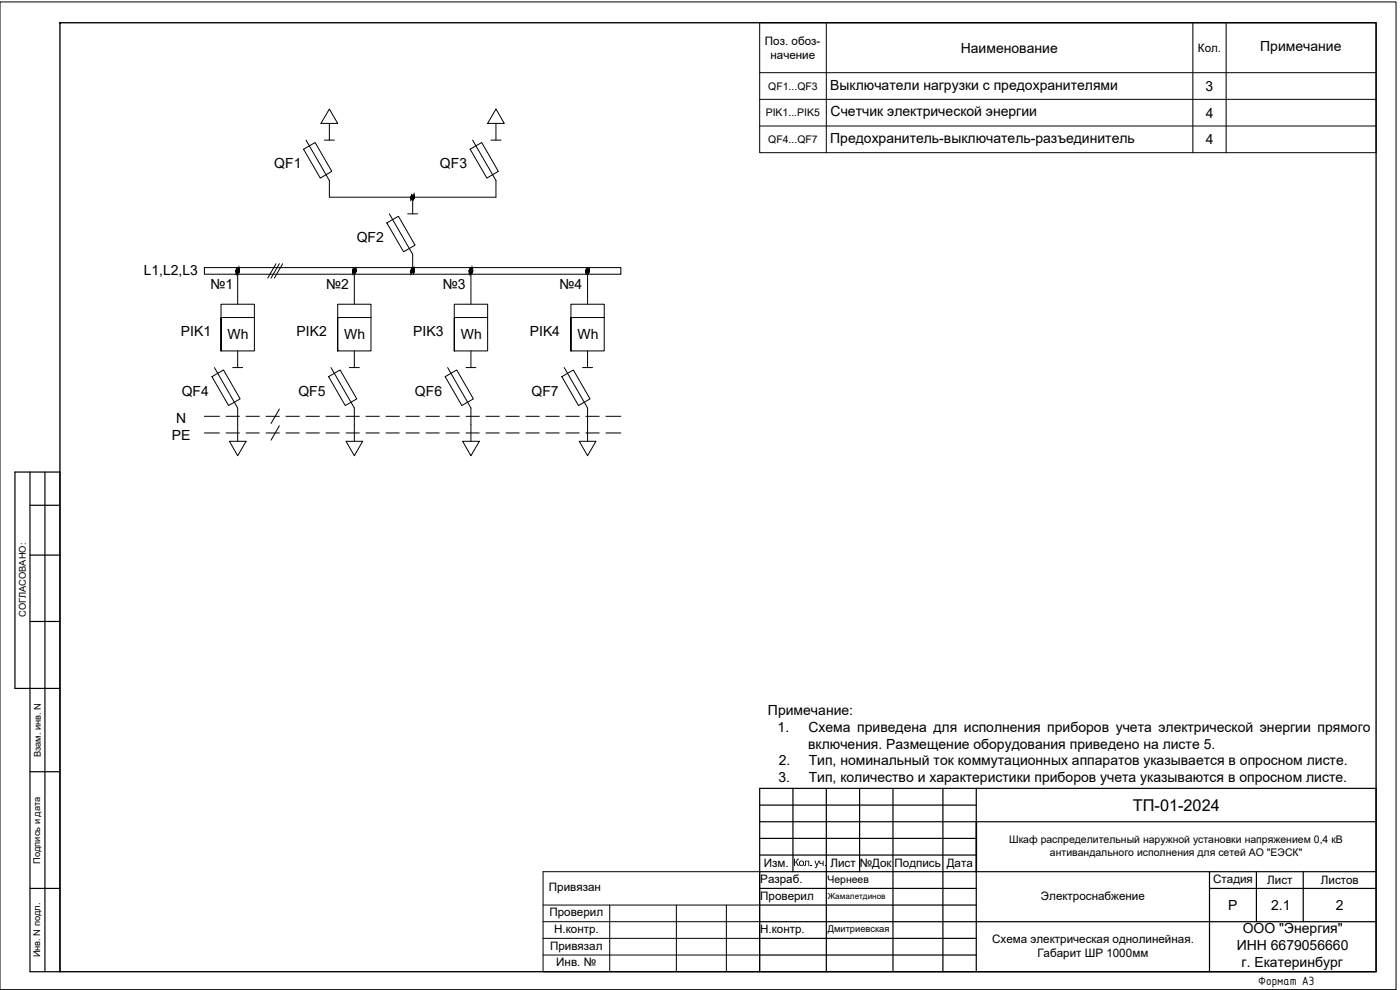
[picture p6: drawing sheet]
<svg xmlns="http://www.w3.org/2000/svg" width="420mm" height="297mm" viewBox="0 0 420 297" stroke-linecap="round" stroke-linejoin="round" font-family="sans-serif">
<defs><g id="words">
<text font-size="4.9" x="340" y="243.3">ТП-01-2024</text>
<g font-size="4.2">
<text x="288.4" y="15.8">Наименование</text>
<text x="378.2" y="15.4">Примечание</text>
<text x="249.2" y="26.9">Выключатели нагрузки с предохранителями</text>
<text x="361.8" y="27.3">3</text>
<text x="249.3" y="34.9">Счетчик электрической энергии</text>
<text x="361.9" y="35.3">4</text>
<text x="249.2" y="42.9">Предохранитель-выключатель-разъединитель</text>
<text x="361.9" y="43.3">4</text>
<text x="82.3" y="50.5">QF1</text>
<text x="132" y="50.5">QF3</text>
<text x="107.1" y="72.6">QF2</text>
<text x="43.1" y="82.5">L1,L2,L3</text>
<text x="63.1" y="86.8">№1</text>
<text x="97.9" y="86.8">№2</text>
<text x="132.9" y="86.7">№3</text>
<text x="167.9" y="86.8">№4</text>
<text x="54.3" y="100.8">PIK1</text>
<text x="68.3" y="101.8">Wh</text>
<text x="89" y="100.8">PIK2</text>
<text x="103.3" y="101.8">Wh</text>
<text x="124" y="100.8">PIK3</text>
<text x="138.3" y="101.8">Wh</text>
<text x="159" y="100.8">PIK4</text>
<text x="173.3" y="101.8">Wh</text>
<text x="54.5" y="118.7">QF4</text>
<text x="89.5" y="118.7">QF5</text>
<text x="124.5" y="118.7">QF6</text>
<text x="159.5" y="118.7">QF7</text>
<text x="51.5" y="131.9">PE</text>
<text x="52.9" y="126.9">N</text>
<text x="230.5" y="214.5">Примечание:</text>
<text x="233.4" y="219.5">1.</text>
<text x="242.6" y="219.5">Схема приведена для исполнения приборов учета электрической энергии прямого</text>
<text x="242.5" y="224.6">включения. Размещение оборудования приведено на листе 5.</text>
<text x="233.7" y="229.6">2.</text>
<text x="242.7" y="229.6">Тип, номинальный ток коммутационных аппаратов указывается в опросном листе.</text>
<text x="233.6" y="234.7">3.</text>
<text x="242.7" y="234.7">Тип, количество и характеристики приборов учета указываются в опросном листе.</text>
<text x="368.6" y="273.1">Р</text>
<text x="381.5" y="273.1">2.1</text>
<text x="400.9" y="273.1">2</text>
<text x="373" y="280.1">ООО &quot;Энергия&quot;</text>
<text x="371.2" y="285.1">ИНН 6679056660</text>
<text x="372.6" y="290.2">г. Екатеринбург</text>
</g>
<text font-size="3.9" x="377.6" y="295.5">Формат А3</text>
<g font-size="3.5">
<text x="229.6" y="13.5">Поз. обоз-</text>
<text x="231.2" y="17.7">начение</text>
<text x="359.5" y="15.5">Кол.</text>
<text x="229.3" y="260.3">Изм.</text>
<text x="249.2" y="260.3">Лист</text>
<text x="258" y="260">№Док</text>
<text x="268.5" y="260">Подпись</text>
<text x="284.1" y="260">Дата</text>
<text x="164.7" y="267.4">Привязан</text>
<text x="228.2" y="269.9">Проверил</text>
<text x="228.2" y="265">Разраб.</text>
<text x="312.4" y="270">Электроснабжение</text>
<text x="364.1" y="265.1">Стадия</text>
<text x="380.3" y="265.3">Лист</text>
<text x="396.4" y="265.3">Листов</text>
<text x="164.9" y="275">Проверил</text>
<text x="166.3" y="280">Н.контр.</text>
<text x="228.2" y="280">Н.контр.</text>
<text x="165.1" y="285">Привязал</text>
<text x="297.8" y="282.9">Схема электрическая однолинейная.</text>
<text x="311.3" y="287.1">Габарит ШР 1000мм</text>
<text x="166.9" y="289.8">Инв. №</text>
</g>
<g font-size="3.1">
<text x="230.6" y="26.9">QF1...QF3</text>
<text x="229.8" y="34.9">PIK1...PIK5</text>
<text x="230.6" y="42.9">QF4...QF7</text>
<text x="302.9" y="253.1">Шкаф распределительный наружной установки напряжением 0,4 кВ</text>
<text x="315.1" y="256.8">антивандального исполнения для сетей АО &quot;ЕЭСК&quot;</text>
<text x="238" y="259.8">Кол . уч.</text>
<text x="248.3" y="264.9">Чернеев</text>
</g>
<g font-size="2.8">
<text x="7.7" y="185.2" transform="rotate(-90 7.7 185.2)">СОГЛАСОВАНО:</text>
<text x="12.2" y="227.2" transform="rotate(-90 12.2 227.2)">Взам. инв. N</text>
<text x="12" y="259.2" transform="rotate(-90 12 259.2)">Подпись и дата</text>
<text x="248.4" y="279.8">Дмитриевская</text>
<text x="12" y="287.3" transform="rotate(-90 12 287.3)">Инв. N подл.</text>
</g>
<text font-size="2.4" x="248.4" y="269.8">Жамалетдинов</text>
</g></defs>
<path d="M18 6.8h395v284.8h-395z" fill="none" stroke="#000" stroke-width=".4"/>
<path d="M0 297h419" fill="none" stroke="#000" stroke-width=".3"/>
<path d="M9 141.6v150h9v-150h-13.5v65h13.5M9 151.6h9M13.5 141.6v150M9 166.5h9M9 186.5h9M9 231.5h9M9 266.6h9" fill="none" stroke="#000" stroke-width=".36"/>
<!-- layer: 0 -->
<g fill="none" stroke="#000" stroke-width=".36">
<path d="M228 236.5h185v55.1h-185zM238 236.5v25M248 236.5v55.1M258 236.5v25M268 236.5v55.1M283 236.5v55.1M293 236.5v10.1M228 241.6h65M228 246.6h185M228 251.6h65M228 256.5h65M228 261.5h185"/>
<path d="M228 266.6h65M228 271.6h65M228 276.5h185M293 261.5v30.1M363 266.6h50M363 261.5v30.1M377.1 261.5v15M391.1 261.5v15M228 281.5h65M228 286.5h65"/>
</g>
<path d="M293 246.6v14.9" fill="none" stroke="#000" stroke-width=".51"/>
<g fill="#000" stroke="#000" stroke-width=".3">
<path d="M123.4 59.2v.1zM124.3 59v.2zM70.9 81.3v.2zM71.8 81.1v.2zM105.9 81.3v.2zM106.8 81.1v.2zM123.4 81.3v.2zM124.3 81.1v.2zM140.9 81.3v.2zM141.8 81.1v.2zM175.9 81.3v.2zM176.8 81.1v.2z"/>
<path d="M123.4 59l-.1 .2zM123.4 59l-.1 .2z"/>
<path d="M123.4 59.2v.2zM123.4 59.2v.1z"/>
<path d="M123.4 58.9v.3zM123.4 58.9v.3z"/>
<path d="M123.5 59.2v.3zM123.4 59.2v.2z"/>
<path d="M123.5 58.8l-.1 .4zM123.5 58.8l-.1 .4z"/>
<path d="M123.5 59.2v.3zM123.5 59.2v.3z"/>
<path d="M123.5 58.8v.4zM123.5 58.8v.4z"/>
<path d="M123.6 59.2v.4zM123.5 59.2v.3z"/>
<path d="M123.6 58.7l-.1 .5zM123.6 58.7l-.1 .5z"/>
<path d="M123.7 59.2v.4zM123.6 59.2v.4z"/>
<path d="M123.7 58.7l-.1 .5zM123.6 58.7v.5z"/>
<path d="M123.8 59.2v.5zM123.7 59.2v.4z"/>
<path d="M123.8 58.7l-.1 .5zM123.7 58.7v.5z"/>
<path d="M123.8 59.2v.5zM123.8 59.2v.5z"/>
<path d="M123.8 58.7v.5zM123.8 58.7v.5z"/>
<path d="M123.9 59.2l-.1 .5zM123.8 59.2v.5z"/>
<path d="M123.9 58.7l-.1 .5zM123.8 58.7v.5z"/>
<path d="M124 59.2l-.1 .5zM123.9 59.2v.5z"/>
<path d="M124 58.7l-.1 .5zM123.9 58.7v.5z"/>
<path d="M124.1 59.2l-.1 .4zM124 59.2v.4z"/>
<path d="M124.1 58.7l-.1 .5zM124 58.7v.5z"/>
<path d="M124.2 59.2l-.1 .4zM124.1 59.2v.4z"/>
<path d="M124.2 58.8l-.1 .4zM124.1 58.7v.5z"/>
<path d="M124.2 59.2v.3zM124.2 59.2v.3z"/>
<path d="M124.2 58.8v.4zM124.2 58.8v.4z"/>
<path d="M124.3 59.2l-.1 .3zM124.2 59.2v.3z"/>
<path d="M124.3 58.9l-.1 .3zM124.2 58.8v.4z"/>
<path d="M124.3 59.2v.2zM124.3 59.2v.2z"/>
<path d="M124.3 59v.2zM124.3 58.9v.3z"/>
<path d="M124.3 59.2v.1zM124.3 59.2v.1z"/>
<path d="M70.9 81.1l-.1 .2zM70.9 81.1l-.1 .2z"/>
<path d="M70.9 81.3v.2zM70.9 81.3v.2z"/>
<path d="M70.9 81v.3zM70.9 81v.3z"/>
<path d="M71 81.3v.3zM70.9 81.3v.2z"/>
<path d="M71 81l-.1 .3zM71 81l-.1 .3z"/>
<path d="M71 81.3v.4zM71 81.3v.3z"/>
<path d="M71 80.9v.4zM71 80.9v.4z"/>
<path d="M71.1 81.3v.4zM71 81.3v.4z"/>
<path d="M71.1 80.8l-.1 .5zM71 80.9v.4z"/>
<path d="M71.2 81.3v.5zM71.1 81.3v.4z"/>
<path d="M71.2 80.8l-.1 .5zM71.1 80.8v.5z"/>
<path d="M71.2 81.3v.5zM71.2 81.3v.5z"/>
<path d="M71.2 80.8v.5zM71.2 80.8v.5z"/>
<path d="M71.3 81.3l-.1 .5zM71.2 81.3v.5z"/>
<path d="M71.3 80.8l-.1 .5zM71.2 80.8v.5z"/>
<path d="M71.4 81.3l-.1 .5zM71.3 81.3v.5z"/>
<path d="M71.4 80.8l-.1 .5zM71.3 80.8v.5z"/>
<path d="M71.5 81.3l-.1 .5zM71.4 81.3v.5z"/>
<path d="M71.5 80.8l-.1 .5zM71.4 80.8v.5z"/>
<path d="M71.6 81.3l-.1 .5zM71.5 81.3v.5z"/>
<path d="M71.6 80.8l-.1 .5zM71.5 80.8v.5z"/>
<path d="M71.7 81.3l-.1 .4zM71.6 81.3v.4z"/>
<path d="M71.7 80.9l-.1 .4zM71.6 80.8v.5z"/>
<path d="M71.7 81.3v.4zM71.7 81.3v.4z"/>
<path d="M71.7 81v.3zM71.7 80.9v.4z"/>
<path d="M71.8 81.3l-.1 .3zM71.7 81.3v.3z"/>
<path d="M71.8 81l-.1 .3zM71.7 81v.3z"/>
<path d="M71.8 81.3v.2zM71.8 81.3v.2z"/>
<path d="M71.8 81.1v.2zM71.8 81v.3z"/>
<path d="M71.8 81.3v.2zM71.8 81.3v.2z"/>
<path d="M105.9 81.1v.2zM105.9 81.1v.2z"/>
<path d="M105.9 81.3v.2zM105.9 81.3v.2z"/>
<path d="M105.9 81v.3zM105.9 81v.3z"/>
<path d="M106 81.3v.3zM105.9 81.3v.2z"/>
<path d="M106 81l-.1 .3zM106 81l-.1 .3z"/>
<path d="M106 81.3v.4zM106 81.3v.3z"/>
<path d="M106 80.9v.4zM106 80.9v.4z"/>
<path d="M106.1 81.3v.4zM106 81.3v.4z"/>
<path d="M106.1 80.8l-.1 .5zM106.1 80.8l-.1 .5z"/>
<path d="M106.2 81.3v.5zM106.1 81.3v.4z"/>
<path d="M106.2 80.8l-.1 .5zM106.1 80.8v.5z"/>
<path d="M106.3 81.3v.5zM106.2 81.3v.5z"/>
<path d="M106.3 80.8l-.1 .5zM106.2 80.8v.5z"/>
<path d="M106.3 81.3v.5zM106.3 81.3v.5z"/>
<path d="M106.3 80.8v.5zM106.3 80.8v.5z"/>
<path d="M106.4 81.3l-.1 .5zM106.3 81.3v.5z"/>
<path d="M106.4 80.8l-.1 .5zM106.3 80.8v.5z"/>
<path d="M106.5 81.3l-.1 .5zM106.4 81.3v.5z"/>
<path d="M106.5 80.8l-.1 .5zM106.4 80.8v.5z"/>
<path d="M106.6 81.3l-.1 .5zM106.5 81.3v.5z"/>
<path d="M106.6 80.8l-.1 .5zM106.5 80.8v.5z"/>
<path d="M106.7 81.3l-.1 .4zM106.6 81.3v.4z"/>
<path d="M106.7 80.9l-.1 .4zM106.6 80.8v.5z"/>
<path d="M106.7 81.3v.4zM106.7 81.3v.4z"/>
<path d="M106.7 81v.3zM106.7 80.9v.4z"/>
<path d="M106.8 81.3l-.1 .3zM106.7 81.3v.3z"/>
<path d="M106.8 81l-.1 .3zM106.7 81v.3z"/>
<path d="M106.8 81.3v.2zM106.8 81.3v.2z"/>
<path d="M106.8 81.1v.2zM106.8 81v.3z"/>
<path d="M106.8 81.3v.2zM106.8 81.3v.2z"/>
<path d="M123.4 81.1l-.1 .2zM123.4 81.1l-.1 .2z"/>
<path d="M123.4 81.3v.2zM123.4 81.3v.2z"/>
<path d="M123.4 81v.3zM123.4 81v.3z"/>
<path d="M123.5 81.3v.3zM123.4 81.3v.2z"/>
<path d="M123.5 81l-.1 .3zM123.5 81l-.1 .3z"/>
<path d="M123.5 81.3v.4zM123.5 81.3v.3z"/>
<path d="M123.5 80.9v.4zM123.5 81v.3z"/>
<path d="M123.6 81.3v.4zM123.5 81.3v.4z"/>
<path d="M123.6 80.8l-.1 .5zM123.6 80.8l-.1 .5z"/>
<path d="M123.7 81.3v.5zM123.6 81.3v.4z"/>
<path d="M123.7 80.8l-.1 .5zM123.6 80.8v.5z"/>
<path d="M123.8 81.3v.5zM123.7 81.3v.5z"/>
<path d="M123.8 80.8l-.1 .5zM123.7 80.8v.5z"/>
<path d="M123.8 81.3v.5zM123.8 81.3v.5z"/>
<path d="M123.8 80.8v.5zM123.8 80.8v.5z"/>
<path d="M123.9 81.3l-.1 .5zM123.8 81.3v.5z"/>
<path d="M123.9 80.8l-.1 .5zM123.8 80.8v.5z"/>
<path d="M124 81.3l-.1 .5zM123.9 81.3v.5z"/>
<path d="M124 80.8l-.1 .5zM123.9 80.8v.5z"/>
<path d="M124.1 81.3l-.1 .5zM124 81.3v.5z"/>
<path d="M124.1 80.8l-.1 .5zM124 80.8v.5z"/>
<path d="M124.2 81.3l-.1 .4zM124.1 81.3v.4z"/>
<path d="M124.2 80.9l-.1 .4zM124.1 80.8v.5z"/>
<path d="M124.2 81.3v.4zM124.2 81.3v.4z"/>
<path d="M124.2 81v.3zM124.2 80.9v.4z"/>
<path d="M124.3 81.3l-.1 .3zM124.2 81.3v.3z"/>
<path d="M124.3 81l-.1 .3zM124.2 81v.3z"/>
<path d="M124.3 81.3v.2zM124.3 81.3v.2z"/>
<path d="M124.3 81.1v.2zM124.3 81v.3z"/>
<path d="M124.3 81.3v.2zM124.3 81.3v.2z"/>
<path d="M140.9 81.1l-.1 .2zM140.9 81.1l-.1 .2z"/>
<path d="M140.9 81.3v.2zM140.9 81.3v.2z"/>
<path d="M140.9 81v.3zM140.9 81v.3z"/>
<path d="M140.9 81.3v.3zM140.9 81.3v.2z"/>
<path d="M140.9 81v.3zM140.9 81v.3z"/>
<path d="M141 81.3v.4zM140.9 81.3v.3z"/>
<path d="M141 80.9l-.1 .4zM141 80.9l-.1 .4z"/>
<path d="M141.1 81.3v.4zM141 81.3v.4z"/>
<path d="M141.1 80.8l-.1 .5zM141 80.9v.4z"/>
<path d="M141.2 81.3v.5zM141.1 81.3v.4z"/>
<path d="M141.2 80.8l-.1 .5zM141.1 80.8v.5z"/>
<path d="M141.2 81.3v.5zM141.2 81.3v.5z"/>
<path d="M141.2 80.8v.5zM141.2 80.8v.5z"/>
<path d="M141.3 81.3l-.1 .5zM141.2 81.3v.5z"/>
<path d="M141.3 80.8l-.1 .5zM141.2 80.8v.5z"/>
<path d="M141.4 81.3l-.1 .5zM141.3 81.3v.5z"/>
<path d="M141.4 80.8l-.1 .5zM141.3 80.8v.5z"/>
<path d="M141.5 81.3l-.1 .5zM141.4 81.3v.5z"/>
<path d="M141.5 80.8l-.1 .5zM141.4 80.8v.5z"/>
<path d="M141.6 81.3l-.1 .5zM141.5 81.3v.5z"/>
<path d="M141.6 80.8l-.1 .5zM141.5 80.8v.5z"/>
<path d="M141.7 81.3l-.1 .4zM141.6 81.3v.4z"/>
<path d="M141.7 80.9l-.1 .4zM141.6 80.8v.5z"/>
<path d="M141.7 81.3v.4zM141.7 81.3v.4z"/>
<path d="M141.7 81v.3zM141.7 80.9v.4z"/>
<path d="M141.8 81.3l-.1 .3zM141.7 81.3v.3z"/>
<path d="M141.8 81l-.1 .3zM141.7 81v.3z"/>
<path d="M141.8 81.3v.2zM141.8 81.3v.2z"/>
<path d="M141.8 81.1v.2zM141.8 81v.3z"/>
<path d="M141.8 81.3v.2zM141.8 81.3v.2z"/>
<path d="M175.9 81.1v.2zM175.9 81.1v.2z"/>
<path d="M175.9 81.3v.2zM175.9 81.3v.2z"/>
<path d="M175.9 81v.3zM175.9 81v.3z"/>
<path d="M176 81.3v.3zM175.9 81.3v.2z"/>
<path d="M176 81l-.1 .3zM176 81l-.1 .3z"/>
<path d="M176 81.3v.4zM176 81.3v.3z"/>
<path d="M176 80.9v.4zM176 80.9v.4z"/>
<path d="M176.1 81.3v.4zM176 81.3v.4z"/>
<path d="M176.1 80.8l-.1 .5zM176.1 80.8l-.1 .5z"/>
<path d="M176.2 81.3v.5zM176.1 81.3v.4z"/>
<path d="M176.2 80.8l-.1 .5zM176.1 80.8v.5z"/>
<path d="M176.3 81.3v.5zM176.2 81.3v.5z"/>
<path d="M176.3 80.8l-.1 .5zM176.2 80.8v.5z"/>
<path d="M176.3 81.3v.5zM176.3 81.3v.5z"/>
<path d="M176.3 80.8v.5zM176.3 80.8v.5z"/>
<path d="M176.4 81.3l-.1 .5zM176.3 81.3v.5z"/>
<path d="M176.4 80.8l-.1 .5zM176.3 80.8v.5z"/>
<path d="M176.5 81.3l-.1 .5zM176.4 81.3v.5z"/>
<path d="M176.5 80.8l-.1 .5zM176.4 80.8v.5z"/>
<path d="M176.6 81.3l-.1 .5zM176.5 81.3v.5z"/>
<path d="M176.6 80.8l-.1 .5zM176.5 80.8v.5z"/>
<path d="M176.7 81.3l-.1 .4zM176.6 81.3v.4z"/>
<path d="M176.7 80.9l-.1 .4zM176.6 80.8v.5z"/>
<path d="M176.7 81.3v.4zM176.7 81.3v.4z"/>
<path d="M176.7 81v.3zM176.7 80.9v.4z"/>
<path d="M176.8 81.3l-.1 .3zM176.7 81.3v.3z"/>
<path d="M176.8 81l-.1 .3zM176.7 81v.3z"/>
<path d="M176.8 81.3v.2zM176.8 81.3v.2z"/>
<path d="M176.8 81.1v.2zM176.8 81v.3z"/>
<path d="M176.8 81.3v.2zM176.8 81.3v.2z"/>
</g>
<g fill="none" stroke="#000" stroke-width=".3">
<path d="M163 261.5h65v30.1h-65zM163 271.6h65M163 276.5h65M183 271.6v20M203 271.6v20M218 271.6v20M163 281.5h65M163 286.5h65"/>
<circle cx="123.9" cy="59.2" r=".5"/>
<circle cx="71.3" cy="81.3" r=".5"/>
<circle cx="106.4" cy="81.3" r=".5"/>
<circle cx="123.9" cy="81.3" r=".5"/>
<circle cx="141.3" cy="81.3" r=".5"/>
<circle cx="176.4" cy="81.3" r=".5"/>
</g>
<!-- layer: 0 -->
<g fill="none" stroke="#000" stroke-width=".3">
<path d="M0 .6h419v296.4h-419zM228 6.8h185v39h-185zM248 6.8v39M358 6.8v39M368 6.8v39M98.8 32.7l2.5 4.3h-5zM98.8 37v5M148.8 32.7l2.5 4.3h-5zM148.8 37v5M228 21.8h185M228 29.8h185M228 37.8h185"/>
<path d="M91.1 44.8l3.5-2 5 8.6-3.5 2zM91.8 42l7 12.2v5h50v-5l-7-12.2M97.3 42h3M123.8 59.2v5M141.1 44.8l3.5-2 5 8.6-3.5 2zM147.3 42h3M82.8 79.1l-2.5 4.3M83.8 79.1l-2.5 4.3M84.8 79.1l-2.5 4.3M116.1 66.9l3.5-2 5 8.7-3.5 2zM116.8 64.2l7 12.1v5M122.3 64.2h3"/>
<path d="M61.3 80.3h125v2h-125zM71.3 81.3v10M76.3 95.3v-4h-10v14v-10h10v10h-10M106.3 81.3v10M111.3 95.3v-4h-10v14v-10h10v10h-10M141.3 81.3v10M146.3 95.3v-4h-10v14v-10h10v10h-10M176.3 81.3v10M181.3 95.3v-4h-10v14v-10h10v10h-10M63.6 113l3.5-2 5 8.7-3.5 2zM64.3 110.3l7 12.1v10M69.8 110.3h3"/>
<path d="M71.3 105.3v5M98.6 113l3.5-2 5 8.7-3.5 2zM99.3 110.3l7 12.1v10M104.8 110.3h3M106.3 105.3v5M133.6 113l3.5-2 5 8.7-3.5 2zM134.3 110.3l7 12.1v10M139.8 110.3h3M141.3 105.3v5M168.6 113l3.5-2 5 8.7-3.5 2zM169.3 110.3l7 12.1v10M174.8 110.3h3"/>
<path d="M176.3 105.3v5M61.3 124.9h4.5M61.3 129.9h4.5M67.8 124.9h4M67.8 129.9h4M68.8 132.4h5.1l-2.6 4.3zM73.9 124.9h3.9M73.9 129.9h3.9M79.8 124.9h4M79.8 129.9h4M83.8 122.7l-2.5 4.4M83.8 127.7l-2.5 4.4"/>
<path d="M85.8 124.9h4M85.8 129.9h4M91.8 124.9h4M91.8 129.9h4M97.8 124.9h4M97.8 129.9h4M103.8 132.4h5l-2.5 4.3zM103.8 124.9h4M103.8 129.9h4M109.8 124.9h4M109.8 129.9h4M115.8 124.9h4"/>
<path d="M115.8 129.9h4M121.8 124.9h4M121.8 129.9h4M127.8 124.9h4M127.8 129.9h4M133.8 124.9h4M133.8 129.9h4M138.8 132.4h5l-2.5 4.3zM139.8 124.9h4M139.8 129.9h4M145.8 124.9h4M145.8 129.9h4"/>
<path d="M151.8 124.9h4M151.8 129.9h4M157.8 124.9h4M157.8 129.9h4M163.8 124.9h4M163.8 129.9h4M169.8 124.9h4M169.8 129.9h4M173.8 132.4h5l-2.5 4.3zM175.8 124.9h4M175.8 129.9h4M181.8 124.9h4.5"/>
<path d="M181.8 129.9h4.5"/>
</g>
<use href="#words"/>
</svg>
